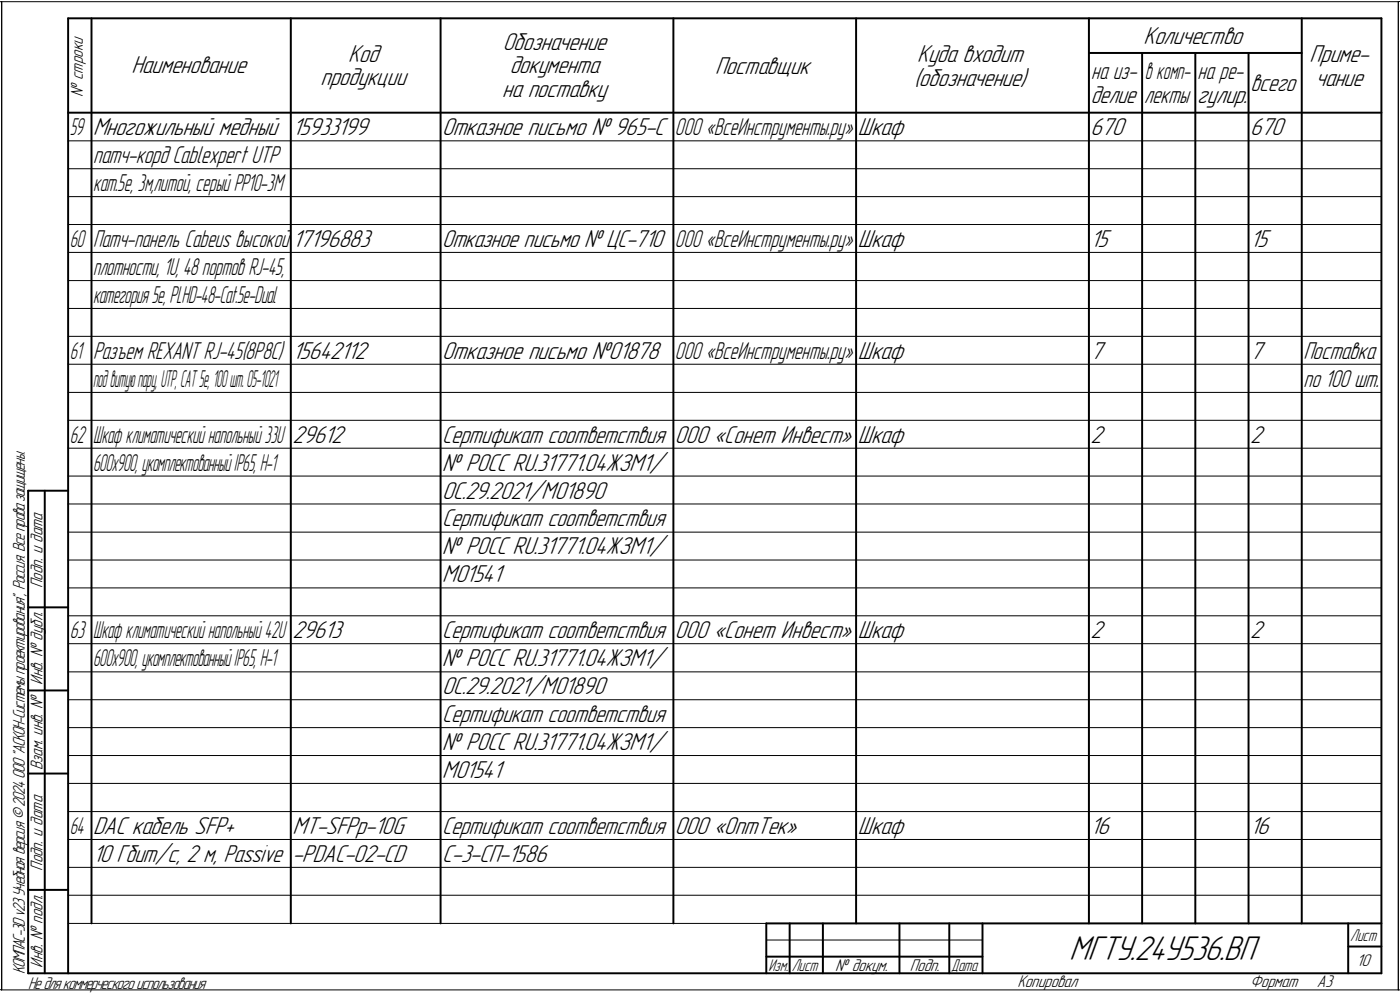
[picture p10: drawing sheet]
<svg xmlns="http://www.w3.org/2000/svg" width="421mm" height="298mm" viewBox="0 0 421 298" stroke-linecap="round" stroke-linejoin="round" font-family="sans-serif">
<defs><g id="words">
<text font-size="10.9" x="321.5" y="288.5">МГТУ.24У536.ВП</text>
<g font-size="7.8">
<text x="151.2" y="14.9">Обозначение</text>
<text x="343.9" y="13.2">Количество</text>
<text x="39.5" y="22.1">Наименование</text>
<text x="104.7" y="18.5">Код</text>
<text x="153.3" y="22.1">документа</text>
<text x="215.1" y="22.2">Поставщик</text>
<text x="275.8" y="18.7">Куда входит</text>
<text x="393.9" y="18.7">Приме-</text>
<text x="96.4" y="25.7">продукции</text>
<text x="151" y="29.2">на поставку</text>
<text x="274.9" y="25.8">(обозначение)</text>
<text x="395.6" y="25.8">чание</text>
<text x="360.1" y="31">гулир.</text>
<text x="28" y="40.6">Многожильный медный</text>
<text x="88" y="40.6">15933199</text>
<text x="133" y="40.6">Отказное письмо № 965-С</text>
<text x="258" y="40.6">Шкаф</text>
<text x="328" y="40.6">670</text>
<text x="376" y="40.6">670</text>
<text x="88" y="74.2">17196883</text>
<text x="133" y="74.2">Отказное письмо № ЦС-710</text>
<text x="258" y="74.2">Шкаф</text>
<text x="328" y="74.2">15</text>
<text x="376" y="74.2">15</text>
<text x="88" y="107.8">15642112</text>
<text x="133" y="107.8">Отказное письмо №01878</text>
<text x="258" y="107.8">Шкаф</text>
<text x="328" y="107.8">7</text>
<text x="376" y="107.8">7</text>
<text x="88" y="133">29612</text>
<text x="203" y="133">ООО «Сонет Инвест»</text>
<text x="258" y="133">Шкаф</text>
<text x="328" y="133">2</text>
<text x="376" y="133">2</text>
<text x="133" y="141.4">№ РОСС RU.31771.04ЖЗМ1/</text>
<text x="133" y="149.8">ОС.29.2021/М01890</text>
<text x="133" y="166.6">№ РОСС RU.31771.04ЖЗМ1/</text>
<text x="133" y="175">М01541</text>
<text x="88" y="191.8">29613</text>
<text x="203" y="191.8">ООО «Сонет Инвест»</text>
<text x="258" y="191.8">Шкаф</text>
<text x="328" y="191.8">2</text>
<text x="376" y="191.8">2</text>
<text x="133" y="200.2">№ РОСС RU.31771.04ЖЗМ1/</text>
<text x="133" y="208.6">ОС.29.2021/М01890</text>
<text x="133" y="225.4">№ РОСС RU.31771.04ЖЗМ1/</text>
<text x="133" y="233.8">М01541</text>
<text x="28" y="250.6">DAC кабель SFP+</text>
<text x="88" y="250.6">MT-SFPp-10G</text>
<text x="203" y="250.6">ООО «ОптТек»</text>
<text x="258" y="250.6">Шкаф</text>
<text x="328" y="250.6">16</text>
<text x="376" y="250.6">16</text>
<text x="88" y="259">-PDAC-02-CD</text>
<text x="133" y="259">С-3-СП-1586</text>
</g>
<g font-size="7.7">
<text x="376" y="27.4">всего</text>
<text x="328" y="31">делие</text>
<text x="344.1" y="31">лекты</text>
<text x="392" y="107.8">Поставка</text>
<text x="133" y="133">Сертификат соответствия</text>
<text x="133" y="158.2">Сертификат соответствия</text>
<text x="133" y="191.8">Сертификат соответствия</text>
<text x="133" y="217">Сертификат соответствия</text>
<text x="133" y="250.6">Сертификат соответствия</text>
<text x="28" y="259">10 Гбит/с, 2 м, Passive</text>
</g>
<g font-size="7.6">
<text x="328.2" y="23.9">на из-</text>
<text x="360.2" y="23.9">на ре-</text>
<text x="203" y="40.6">ООО «ВсеИнструменты.ру»</text>
<text x="28" y="49">патч-корд Cablexpert UTP</text>
<text x="28" y="74.2">Патч-панель Cabeus высокой</text>
<text x="203" y="74.2">ООО «ВсеИнструменты.ру»</text>
<text x="28" y="82.6">плотности, 1U, 48 портов RJ-45,</text>
<text x="28" y="107.8">Разъем REXANT RJ-45(8P8C)</text>
<text x="203" y="107.8">ООО «ВсеИнструменты.ру»</text>
<text x="392" y="116.2">по 100 шт.</text>
</g>
<g font-size="7.5">
<text x="344.3" y="23.9">в комп-</text>
<text x="21" y="40.6">59</text>
<text x="28" y="57.4">кат.5e, 3м,литой, серый PP10-3M</text>
<text x="21" y="74.2">60</text>
<text x="28" y="91">категория5e, PLHD-48-Cat.5e-Dual</text>
<text x="21" y="107.8">61</text>
<text x="21" y="133">62</text>
<text x="28" y="133">Шкаф климатический напольный 33U</text>
<text x="28" y="141.4">600х900,укомплектованныйIP65,Н-1</text>
<text x="21" y="191.8">63</text>
<text x="28" y="191.8">Шкаф климатический напольный 42U</text>
<text x="28" y="200.2">600х900,укомплектованныйIP65,Н-1</text>
<text x="21" y="250.6">64</text>
</g>
<g font-size="7.4">
<text x="28" y="116.2">п</text>
<text x="29.3" y="116.2">одвитуюпару,UTP,CAT5e,100шт.05-1021</text>
</g>
<g font-size="5.4">
<text x="24.9" y="29.1" transform="rotate(-90 24.9 29.1)">№ строки</text>
<text x="12.8" y="176.7" transform="rotate(-90 12.8 176.7)">Подп. и дата</text>
<text x="12.8" y="205.8" transform="rotate(-90 12.8 205.8)">Инв. № дубл.</text>
<text x="12.8" y="231.6" transform="rotate(-90 12.8 231.6)">Взам. инв. №</text>
<text x="12.8" y="261.7" transform="rotate(-90 12.8 261.7)">Подп. и дата</text>
<text x="7.5" y="292.8" transform="rotate(-90 7.5 292.8)">КОМПАС-3Dv23Учебнаяверсия©2024ООО&quot;АСКОН-Системыпроектирования&quot;, Россия. Всеправазащищены.</text>
<text x="12.8" y="290.8" transform="rotate(-90 12.8 290.8)">Инв. № подл.</text>
<text x="251.2" y="291.8">№ докум.</text>
<text x="273.6" y="291.8">Подп.</text>
<text x="408" y="290.3">10</text>
<text x="8.5" y="297.1">Недлякоммерческогоиспользования</text>
<text x="306" y="296.8">Копировал</text>
<text x="376" y="296.8">Формат</text>
<text x="396" y="296.8">A3</text>
</g>
<g font-size="5.3">
<text x="406.1" y="282.8">Лист</text>
<text x="231.1" y="291.8">Изм.</text>
<text x="238.1" y="291.8">Лист</text>
<text x="286.1" y="291.8">Дата</text>
</g>
</g></defs>
<g fill="none" stroke="#000" stroke-width=".3">
<path d="M0 .5h.5zM.5 .5v297zM.5 .5h420zM420.5 .5v297zM420.5 .5l.5-.1zM20.5 42.3h395zM20.5 50.7h395zM20.5 59.1h395zM20.5 67.5h395zM20.5 75.9h395zM20.5 84.3h395zM20.5 92.7h395z"/>
<path d="M20.5 101.1h395zM20.5 109.5h395zM20.5 117.9h395zM20.5 126.3h395zM20.5 134.7h395zM20.5 143.1h395zM20.5 151.5h395zM20.5 159.9h395zM20.5 168.3h395zM20.5 176.7h395zM20.5 185.1h395zM20.5 193.5h395z"/>
<path d="M20.5 201.9h395zM20.5 210.3h395zM20.5 218.7h395zM20.5 227.1h395zM20.5 235.5h395zM20.5 243.9h395zM20.5 252.3h395zM20.5 260.7h395zM20.5 269.1h395zM20.5 277.5h395zM0 297.4l.5 .1zM.5 297.5h420z"/>
<path d="M230.5 282.5h65zM420.5 297.5h.5z"/>
</g>
<g fill="none" stroke="#000" stroke-width=".59">
<path d="M20.5 5.5v287zM20.5 5.5h395zM27.5 5.5v272zM87.5 5.5v272zM132.5 5.5v272zM202.5 5.5v272zM257.5 5.5v272zM327.5 15.9h64zM327.5 5.5v272zM343.5 15.9v261.6zM359.5 15.9v261.6zM375.5 15.9v261.6z"/>
<path d="M391.5 5.5v272zM415.5 5.5v287zM20.5 33.9h395zM8.5 147.5v145zM8.5 147.5h12zM13.5 147.5v145zM8.5 182.5h12zM8.5 207.5h12zM8.5 232.5h12zM8.5 267.5h12zM230.5 277.5h185zM230.5 277.5v15z"/>
<path d="M237.5 277.5v15zM247.5 277.5v15zM270.5 277.5v15zM285.5 277.5v15zM295.5 277.5v15zM405.5 277.5v15zM8.5 292.5h12zM20.5 292.5h395zM230.5 287.5h7zM237.5 287.5h10zM247.5 287.5h23zM270.5 287.5h15z"/>
<path d="M285.5 287.5h10zM405.5 284.5h10z"/>
</g>
<use href="#words"/>
</svg>
